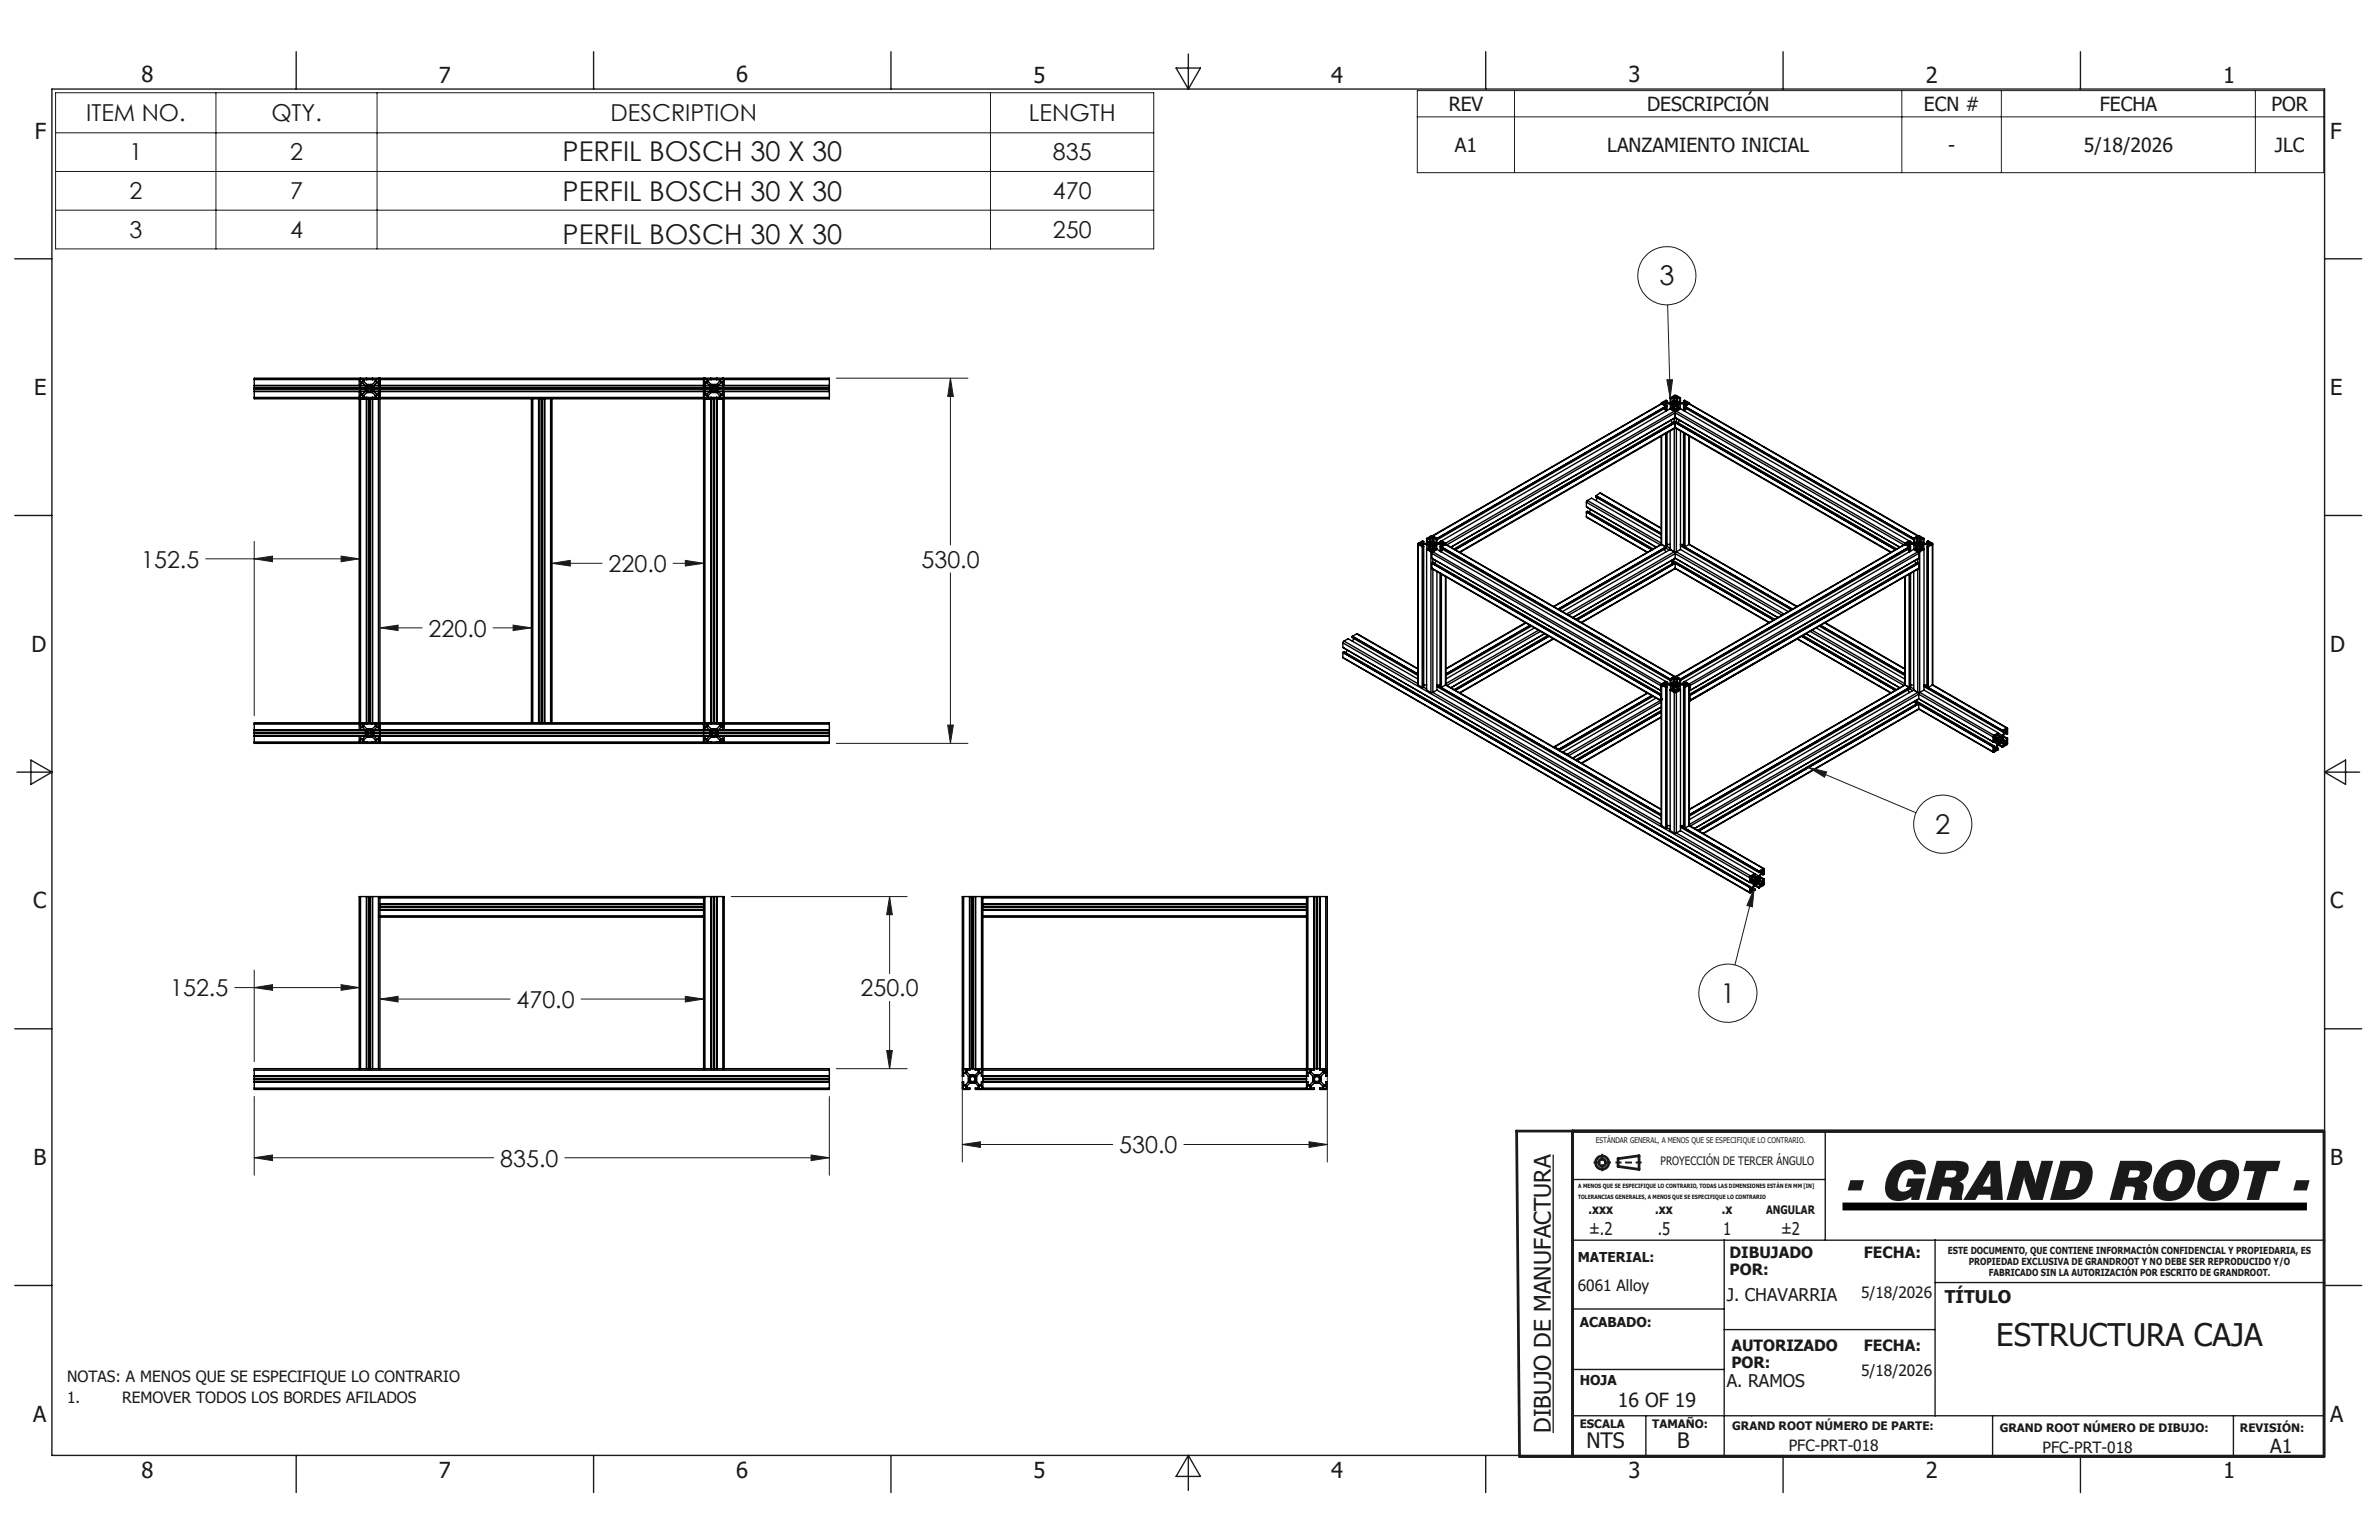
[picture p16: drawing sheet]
<svg xmlns="http://www.w3.org/2000/svg" width="432mm" height="279mm" viewBox="0 0 432 279" stroke-linecap="round" stroke-linejoin="round" font-family="sans-serif">
<defs><g id="words">
<text font-size="10.2" fill="#191924" x="334.4" y="217.7">- GRAND ROOT -</text>
<text font-size="5.6" fill="#191924" x="362.3" y="244.3">ESTRUCTURA CAJA</text>
<g font-size="4.9" fill="#191924">
<text x="102.1" y="29.2">PERFIL BOSCH 30 X 30</text>
<text x="102.1" y="36.5">PERFIL BOSCH 30 X 30</text>
<text x="102.1" y="44.3">PERFIL BOSCH 30 X 30</text>
<text x="301.2" y="51.8">3</text>
<text x="351.3" y="151.3">2</text>
<text x="312.3" y="181.9">1</text>
</g>
<g font-size="4.2" fill="#191924">
<text x="15.6" y="22">ITEM NO.</text>
<text x="49.3" y="22">QTY.</text>
<text x="110.8" y="22">DESCRIPTION</text>
<text x="186.7" y="22">LENGTH</text>
<text x="23.5" y="29.1">1</text>
<text x="52.7" y="29.1">2</text>
<text x="191.1" y="29.1">835</text>
<text x="23.5" y="36.1">2</text>
<text x="52.7" y="36.1">7</text>
<text x="191.1" y="36.1">470</text>
<text x="23.5" y="43.2">3</text>
<text x="52.7" y="43.2">4</text>
<text x="191.1" y="43.2">250</text>
<text x="25.6" y="103">152.5</text>
<text x="110.5" y="103.8">220.0</text>
<text x="167.3" y="103">530.0</text>
<text x="77.8" y="115.5">220.0</text>
<text x="30.9" y="180.8">152.5</text>
<text x="93.8" y="182.8">470.0</text>
<text x="156.2" y="180.8">250.0</text>
<text x="203.2" y="209.2">530.0</text>
<text x="90.8" y="211.6">835.0</text>
<text x="281.5" y="260" transform="rotate(-90 281.5 260)">DIBUJO DE MANUFACTURA</text>
</g>
<g font-size="4" fill="#191924">
<text x="25.7" y="14.9">8</text>
<text x="79.7" y="15.1">7</text>
<text x="133.6" y="15">6</text>
<text x="187.6" y="15">5</text>
<text x="241.6" y="15.1">4</text>
<text x="295.6" y="15">3</text>
<text x="349.5" y="15">2</text>
<text x="403.5" y="15.1">1</text>
<text x="6.3" y="25.2">F</text>
<text x="423" y="25.2">F</text>
<text x="6.2" y="71.7">E</text>
<text x="423" y="71.7">E</text>
<text x="5.7" y="118.3">D</text>
<text x="423" y="118.3">D</text>
<text x="6" y="164.8">C</text>
<text x="423" y="164.8">C</text>
<text x="6.1" y="211.4">B</text>
<text x="423" y="211.4">B</text>
<text x="6" y="258">A</text>
<text x="423" y="258">A</text>
<text x="25.7" y="268.1">8</text>
<text x="79.7" y="268.1">7</text>
<text x="133.6" y="268.1">6</text>
<text x="187.6" y="268.1">5</text>
<text x="241.6" y="268.1">4</text>
<text x="295.6" y="268.1">3</text>
<text x="349.5" y="268.1">2</text>
<text x="403.5" y="268.1">1</text>
</g>
<g font-size="3.9" fill="#191924">
<text x="287.9" y="262.8">NTS</text>
<text x="304.4" y="262.8">B</text>
</g>
<g font-size="3.5" fill="#191924">
<text x="262.9" y="20.1">REV</text>
<text x="299" y="20.1">DESCRIPCIÓN</text>
<text x="349.2" y="20.1">ECN #</text>
<text x="381.1" y="20.1">FECHA</text>
<text x="412.3" y="20.1">POR</text>
<text x="264.1" y="27.6">A1</text>
<text x="291.7" y="27.6">LANZAMIENTO INICIAL</text>
<text x="353.6" y="27.6">-</text>
<text x="378.2" y="27.6">5/18/2026</text>
<text x="412.9" y="27.6">JLC</text>
<text x="293.6" y="255.2">16 OF 19</text>
<text x="412.1" y="263.6">A1</text>
</g>
<g font-size="3.2" fill="#191924">
<text x="288.4" y="224">±.2</text>
<text x="300.9" y="224">.5</text>
<text x="312.8" y="224">1</text>
<text x="323.3" y="224">±2</text>
<text x="313.4" y="236.1">J. CHAVARRIA</text>
<text x="353" y="236.4">TÍTULO</text>
<text x="313.4" y="251.6">A. RAMOS</text>
</g>
<g font-size="2.8" fill="#191924">
<text x="313.9" y="228.2">DIBUJADO</text>
<text x="313.9" y="231.3">POR:</text>
<text x="338.3" y="228.2">FECHA:</text>
<text x="286.4" y="234.3">6061 Alloy</text>
<text x="337.8" y="235.6">5/18/2026</text>
<text x="314.3" y="245.1">AUTORIZADO</text>
<text x="338.3" y="245.1">FECHA:</text>
<text x="12.2" y="250.6">NOTAS: A MENOS QUE SE ESPECIFIQUE LO CONTRARIO</text>
<text x="314.3" y="248.2">POR:</text>
<text x="337.8" y="249.7">5/18/2026</text>
<text x="12.2" y="254.5">1.</text>
<text x="22.2" y="254.5">REMOVER TODOS LOS BORDES AFILADOS</text>
<text x="324.7" y="263.3">PFC-PRT-018</text>
<text x="370.7" y="263.6">PFC-PRT-018</text>
</g>
<g font-size="2.5" fill="#191924">
<text x="288.3" y="220.3">.xxx</text>
<text x="300.4" y="220.3">.xx</text>
<text x="312.5" y="220.3">.x</text>
<text x="286.4" y="229">MATERIAL:</text>
<text x="286.7" y="240.8">ACABADO:</text>
<text x="286.7" y="251.2">HOJA</text>
</g>
<g font-size="2.1" fill="#191924">
<text x="301.4" y="211.4">PROYECCIÓN DE TERCER ÁNGULO</text>
<text x="320.6" y="220.3">ANGULAR</text>
<text x="286.7" y="259">ESCALA</text>
<text x="299.9" y="259">TAMAÑO:</text>
<text x="314.4" y="259.5">GRAND ROOT NÚMERO DE PARTE:</text>
<text x="363" y="259.8">GRAND ROOT NÚMERO DE DIBUJO:</text>
<text x="406.6" y="259.7">REVISIÓN:</text>
</g>
<g font-size="1.8" fill="#191924">
<text x="353.5" y="227.5">ESTE DOCUMENTO, QUE CONTIENE INFORMACIÓN CONFIDENCIAL Y PROPIEDARIA, ES</text>
<text x="357.3" y="229.5">PROPIEDAD EXCLUSIVA DE GRANDROOT Y NO DEBE SER REPRODUCIDO Y/O</text>
<text x="361" y="231.5">FABRICADO SIN LA AUTORIZACIÓN POR ESCRITO DE GRANDROOT.</text>
</g>
<text font-size="1.4" fill="#191924" x="289.7" y="207.3">ESTÁNDAR GENERAL, A MENOS QUE SE ESPECIFIQUE LO CONTRARIO.</text>
<g font-size="1.1" fill="#191924">
<text x="286.5" y="215.6">A MENOS QUE SE ESPECIFIQUE LO CONTRARIO, TODAS LAS DIMENSIONES ESTÁN EN MM [IN]</text>
<text x="286.4" y="217.5">TOLERANCIAS GENERALES, A MENOS QUE SE ESPECIFIQUE LO CONTRARIO</text>
</g>
</g></defs>
<g fill="none" stroke="#000" stroke-width=".25">
<path d="M46.1 68.9v-.3h104.4v.3M46.1 72.1v.3h19.1M46.1 68.9v3.2M46.1 69.9l19.2 .1M46.1 70h20.2M46.1 71h20.2M46.1 70.4h20.2M46.1 70.5h20.3M46.1 70.6h20.2M46.1 68.9h19.1M46.1 72.1h19.1M65.2 72.4h.2"/>
<path d="M65.2 72.1l.2 .3M65.2 68.9v1M65.2 71v1.1M65.2 72.4v58.7M65.3 71h-19.2M65.3 72.1l.1 .1 .5-.1M65.3 72.1v-.3l.2-.1 .4 .1v.3M65.3 68.9l.1 .4h.4l.1-.4M65.3 68.9l.1-.1h.4l.1 .1M65.3 68.9h.6M65.3 72.1h.6M65.4 68.6l-.2 .3"/>
<path d="M65.4 72.4v58.7M65.4 72.4h3.3M65.5 69.9h.8M65.5 71h.8M66 68.9h2.1v.3l-.5 .5h-1l-.6-.5zM66.3 70l-.5-.5h-.3v.5M66.3 70.6v.4l-.5 .5h-.3v-.5M66.3 70v.4M66.3 70.4l.1 .1M66.4 70.5l-.1 .1M66.5 68.6l.1 .3M66.6 72.4v59"/>
<path d="M66.6 72.1h1M66.6 70h.2M66.6 71h.2M66.6 70.5h.9M66.6 70.4h.9M66.6 70.6h.9M66.7 69.9l-.2 .2 .2 .2v.4l-.2 .2 .2 .1M66.7 71l.2-.1h.4l.2 .1M66.7 69.9l.2 .2h.4l.2-.2M66.7 69.9h.1M66.7 71h.1M67 72.4v58.7"/>
<path d="M67.1 72.4v58.7M67.2 72.4v58.7M67.4 70h.2M67.4 71h.2M67.5 69.9l.1 .2-.1 .2v.4l.1 .2-.1 .1M67.5 69.9h.1M67.5 71h.1M67.6 68.7h.1M67.6 72.3h.1M67.6 68.6v.3M67.8 70.5h61.1M67.8 70.5v.1"/>
<path d="M67.8 70l.5-.5h.4v.5M67.8 70.6v.4l.5 .5h.4v-.5M67.8 70h61M67.8 71h61M67.8 70.4h61M67.8 70.6h61M67.8 70v.4M67.8 70.4v.1M67.9 69.9h.8M67.9 71h.8M68.3 68.9l.1-.1h.3l.1 .1M68.3 68.9l.1 .4h.3l.1-.4"/>
<path d="M68.3 72.1l.1-.4 .4 .1v.3M68.3 72.1v.1h.5v-.1M68.3 68.9h.5M68.3 72.1h.5M68.7 72.4h.3M68.7 68.6l.3 .3M68.7 72.4v58.7M68.9 70h58.9M68.9 71h58.9M69 68.6v.3M69 72.1v.3M69 72.1l-.3 .3"/>
<path d="M69 68.9v3.2M69 72.4v58.7M69 72.4h58.7M69 68.9h58.7M69 72.1h58.7M96.4 72.4v58.7M96.7 72.4v58.7M97.8 72.4v58.7M98.2 72.4v58.7M98.3 72.4v58.7M98.5 72.4v58.7M98.8 72.4v58.7"/>
<path d="M98.9 72.4v58.7M99.9 72.4v58.7M100.2 72.4v58.7M127.7 72.4h.3M127.7 68.6v.3M127.7 72.1v.3M127.7 72.1l.3 .3M127.7 68.9v3.2M127.7 72.4v58.7M127.8 72.1l.1 .1 .5-.1M127.8 72.1v-.3l.2-.1 .4 .1v.3M127.8 68.9l.2 .4h.3l.1-.4"/>
<path d="M127.8 68.9l.1-.1h.4l.1 .1M127.8 68.9h.6M127.8 72.1h.6M128 68.6l-.3 .3M128 72.4v58.7M128 72.4h3.2M128 69.9h.8M128 71h.8M128.6 68.9h2v.3l-.5 .5h-1.1l-.4-.5zM128.8 70l-.5-.5h-.3v.5M128.8 70.6v.4l-.5 .5h-.3v-.5M128.8 70v.4"/>
<path d="M128.8 70.4l.1 .1M128.9 70.5l-.1 .1M129 68.6l.1 .3M129.1 72.4v59M129.1 72.1h1M129.1 70h.2M129.1 71h.2M129.1 70.5h.9M129.2 70.4h.8M129.2 70.6h.8M129.2 69.9h.1M129.2 71h.1"/>
<path d="M129.2 69.9l-.2 .2 .2 .2v.4l-.2 .2 .2 .1M129.2 71l.2-.1h.4l.2 .1M129.2 69.9l.2 .2h.4l.2-.2M129.5 72.4v58.7M129.6 72.4v58.7M129.7 72.4v58.7M129.9 70h.1M129.9 71h.1M130 69.9h.1M130 71h.1M130 69.9l.1 .2-.1 .2v.4l.1 .2-.1 .1M130.1 72.4v59"/>
<path d="M130.1 68.6v.3M130.2 70.5h20.3M130.2 70.5l.1 .1M130.3 70l.5-.5h.4v.5M130.3 70.6v.4l.5 .5h.4v-.5M130.3 70h20.2M130.3 71h20.2M130.3 70.4h20.2M130.3 70.6h20.2M130.3 70v.4M130.3 70.4l-.1 .1M130.4 69.9h.8"/>
<path d="M130.4 71h.8M130.8 68.9l.1-.1h.3l.1 .1M130.8 68.9l.1 .4h.4v-.4M130.8 72.1l.1-.4 .4 .1v.3M130.8 72.1v.1h.5v-.1M130.8 68.9h.5M130.8 72.1h.5M131.2 72.4h.2M131.2 68.6l.2 .3M131.2 72.4v58.7M131.4 71h19.1M131.4 72.1l-.2 .3"/>
<path d="M131.4 68.9v1M131.4 71v1.1M131.4 72.4v58.7M131.4 68.9h19.1M131.4 72.1h19.1M150.5 72.1v.3h-19.1M150.5 68.9v3.2M150.5 69.9l-19.1 .1M301.5 79.1l.1 19.7M301.5 73.2h.1M301.6 73.3l-41.6 23.9M301.6 73.3l-41.5 24"/>
<path d="M301.6 73.3l.8 .4M301.6 79.1v19.7M301.7 73.1v.1M301.7 73.2l.2 .1M301.9 73.3h.2M301.9 73h.2M301.9 73l-.2 .1M301.9 73v.3M302.1 73l.2 .1M302.1 73v.3M302.3 73.1v.1M302.3 73.2l-.2 .1"/>
<path d="M302.4 73.8h.1M302.4 73.7v.9l-.3-.5M302.4 73.7l-41.6 24M302.4 73.7h.1M302.4 73.9l-41.6 24M302.4 73.8l-41.6 24M302.4 78.6v20.9M302.4 73.7v.9M302.4 78.6v20.6M302.5 73.3h.7M302.5 73.3l-.3 .1 .4 .2M302.5 73.3v.3"/>
<path d="M302.6 72.7l-.2-.1-.8 .5v.2M302.6 73.6l-.2 .1M302.6 72.7l-.4 .2 .3 .2h.7M302.6 72.7v.4M302.6 73.6v.9M302.6 78.5v20.6M303.1 72.2l.9-.5 1 .5M303.1 74.2l-41.5 23.9M303.1 74.2l.8 .4M303.1 72.2v.9M303.1 78.2v21.5M303.1 74.2h.1"/>
<path d="M303.1 72.2l.2 .1M303.1 72.2h.1M303.2 73.3l-.1 .9M303.2 73.3l.3 .1M303.3 76.2l.3 .5M303.3 72.3v.7M303.4 73.1v.1M303.4 73.1h.2M303.4 73.2h.2M303.5 73.4h.1M303.5 73.4v.7M303.6 73.4v.1"/>
<path d="M303.6 73.4v.8M303.6 73.2l.3 .2M303.6 73.5l.3 .2v.4l-.2 .2-.4-.3-.1 .2M303.6 73.1v.1M303.6 73.5v.7M303.7 72.1l.2 .1v.4l-.7 .5M303.7 72.1l-.4 .2M303.7 72.1v.7M303.8 71.9v.1M303.8 74.3v.1M303.8 72l.2 .1M303.8 74.4l.2 .1"/>
<path d="M303.9 74.6l.2 .3M303.9 74.6h.4M303.9 74.6l-41.5 24M303.9 75.9v.7M303.9 77.8v22.3M303.9 72.9l-.3 .2M303.9 72.9v.5M303.9 73.4l.1 .2M304 73.6h.2M304 72.8h.2M304 72.8l-.1 .1M304 72.8v.8"/>
<path d="M304 72.1h.2M304 71.8h.2M304 74.2h.2M304 74.5h.2M304 71.8l-.2 .1M304 74.2l-.2 .1M304 71.8v.3M304 74.2v.3M304 75.8h.1M304 76.7l-39.9 23M304 76.7h.1M304 76.6l-39.9 23.1"/>
<path d="M304 76.6v.1M304 76.6l-.1-.1-40 23.1M304.1 77.5l39.1 22.7M304.1 77.5l-.1 .2-39 22.5M304.1 75.8l40.7 23.5M304.1 74.9v.9M304.1 76.7v.8M304.1 76.7l39.9 23M304.1 75.8l-40.8 23.5M304.1 76.7l-39.9 23M304.1 74.9l41.4 23.9M304.1 77.5l39.2 22.7"/>
<path d="M304.1 74.9l-41.5 23.9M304.1 77.5l-39.2 22.7M304.1 75.8h.1M304.1 76.7h.1M304.1 76.6l.2-.1 39.9 23.1M304.1 76.6l40 23.1M304.1 76.6v.1M304.2 71.8l.1 .1M304.2 74.2l.1 .1M304.2 71.8v.3M304.2 74.2v.3M304.2 72.8v.1"/>
<path d="M304.2 72.8v.8M304.2 72.9l.3 .2M304.2 72.9v.5M304.2 73.4v.2M304.3 74.6l-.2 .3M304.3 74.6l41.5 24M304.3 75.9v.7M304.3 77.8v22.3M304.3 71.9v.1M304.3 74.3v.1M304.3 72l-.1 .1M304.3 74.4l-.1 .1"/>
<path d="M304.5 72.1l-.3 .1v.4l.4 .3a1.33 1.33 0 0 0 1.3 0l-.3-.2M304.5 72.1l.4 .2M304.5 72.1v.7M304.5 73.2l-.3 .2M304.5 73.5l-.3 .2v.4l.3 .2 .4-.3 .1 .1M304.5 73.1h.3M304.5 73.2h.3M304.5 73.1v.1M304.5 73.5v.7M304.6 73.4l-.1 .1M304.6 73.4v.8M304.7 73.4h-.1"/>
<path d="M304.7 73.4v.7M304.8 73.1v.1M304.9 76.2l-.3 .5M304.9 72.3v.7M305 73.3h.7M305 73.3l-.3 .1M305 72.2h.1M305 73.3v.8M305 72.2v.9M305 74.1v.1M305 78.2v21.5M305 74.2l41.5 23.9"/>
<path d="M305 74.2l-.7 .4M305 72.2l-.1 .1M305.6 72.7l.2-.1 .8 .5v.2M305.6 73.6l.1 .1M305.6 78.5v20.6l.1 .1M305.6 72.7v.4M305.6 73.6v.9M305.7 73.3l.2 .1-.3 .2M305.7 73.3v.3M305.7 73.7h.1M305.7 73.7v.9M305.7 78.6v20.6"/>
<path d="M305.8 73.9l41.5 24M305.8 73.7v.9M305.8 78.6v20.6M305.8 73.8l41.5 24M305.8 73.7l41.5 24M305.8 73.7v.1M305.8 74v.6l.3-.5M305.9 73.1v.1M305.9 73.2l.2 .1M306.1 73h.1M306.1 73.3h.1M306.1 73l-.2 .1"/>
<path d="M306.1 73v.3M306.2 73l.2 .1M306.2 73v.3M306.4 73.1v.1M306.4 73.2l-.2 .1M306.6 73.3l41.6 23.9M306.6 73.3l41.5 24M306.6 73.3l-.8 .4M306.6 79.1v19.7M306.6 73.2h.1M257.4 98.7v25.6M257.4 98.8l.8 .4"/>
<path d="M257.4 98.8v25.5M257.5 98.6v.1M257.5 98.7l.2 .1M257.7 98.8h.2M257.7 98.5h.2M257.7 98.5l-.2 .1M257.7 98.5v.3M257.9 98.5l.2 .1M257.9 98.5v.3M258.1 98.6v.1M258.1 98.7l-.2 .1M258.2 99.2h.1"/>
<path d="M258.2 99.2v25.5M258.3 98.8h.7M258.3 98.8l-.3 .1 .4 .2M258.3 98.8v.3M258.4 98.2l-.2-.1-.8 .5v.2M258.4 99.1l-.2 .1M258.4 98.2v.4M258.4 99.1v25.5l-.2 .1M258.9 99.7h.1M258.9 99.7l.8 .4M258.9 97.7l.2 .1M258.9 99.6v25.6l.8 .4"/>
<path d="M258.9 97.7v.9M259 98.8l.3 .2M259 98.8v.8M259.1 97.8v.7M259.2 98.6v.1M259.2 98.6h.2M259.2 98.7l.2 .1M259.3 99h.1M259.3 99v.6M259.4 99l.3 .2v.4l-.2 .2-.4-.2h-.2M259.4 99v.7M259.4 98.8l.4 .1"/>
<path d="M259.4 98.6v.2M259.5 97.6l.2 .2v.4l-.3 .2a1.2 1.2 0 0 1-1.4 .1l.4-.3M259.5 97.6l-.4 .2M259.5 97.6v.7M259.6 97.4v.1M259.6 99.8v.1M259.6 97.5l.2 .1M259.6 99.9l.2 .1M259.8 98.4l-.4 .2M259.8 97.6h.2M259.8 97.3h.2M259.8 99.7h.2"/>
<path d="M259.8 97.3l-.2 .1M259.8 99.7l-.2 .1M259.8 97.3v.3M259.8 99.7v.3M260 97.3l.2 .1M260 99.7l.2 .1M260 97.3v.3M260 99.7v.3M260 98.3h-.2v.8h.2M260 98.3v.1M260 98.3v.8M260 98.4l.3 .2"/>
<path d="M260 98.4v.5M260 98.9v.2M260.1 97.3l-.3-.1-.9 .5M260.1 97.3l.7 .4M260.2 97.4v.1M260.2 99.8v.1M260.2 97.5l-.2 .1M260.2 99.9l-.2 .1M260.3 97.6l-.3 .2v.4l.3 .2 .5 .2h.7l.2-.1-.3-.3M260.3 97.6l.4 .2M260.3 97.6v.7M260.3 98.8l-.3 .1"/>
<path d="M260.3 99l-.3 .2v.4l.3 .2 .4-.2h.1M260.3 98.6h.3M260.3 98.6v.2M260.3 99v.7M260.3 99h.2M260.3 99h.1M260.5 99v.6M260.6 98.6v.1M260.6 98.7l-.3 .1M260.7 97.8v.7M260.8 98.8h.7M260.8 98.8l-.3 .2"/>
<path d="M260.8 98.8v.8M260.8 97.8h.1M260.8 97.7v.9M260.8 99.6v.1M260.8 99.7l41.6 23.9M260.8 99.7l-.7 .4M260.8 97.7v.1M260.8 97.8h-.1M261.4 98.3l-.5 .3M261.4 99.1l.1 .1M261.4 98.2v.4M261.4 99.1v.9"/>
<path d="M261.5 99.2h.1M261.5 98.8l.2 .1-.3 .2M261.5 98.8v.3M261.5 99.2v.9M261.5 99.5l41.6 23.9M261.6 98.1l.8 .5M261.6 99.3l41.5 24M261.6 99.2l41.5 24M261.6 99.2v.1M261.6 99.5v.6M261.6 98.1l-.2 .1M261.7 98.6v.1"/>
<path d="M261.7 98.7l.2 .1M261.9 98.5h.1M261.9 98.8h.1M261.9 99.7l-.3 .4M261.9 98.5l-.2 .1M261.9 98.5v.3M262 98.5l.3 .1M262 98.5v.3M262.3 98.6v.1M262.3 98.7l-.3 .1M262.4 98.6l.1 .2M262.4 98.8l41.6 23.9"/>
<path d="M262.4 98.6v.2M262.4 98.8l41.5 24M262.4 98.8l-.8 .4M262.4 98.7h.1M287.9 93.8l11.1 6.4M287.9 91.1v.9l12.7 7.3M287.9 92.9l12 6.8M287.9 92.9h.1M287.9 91.1l13.4 7.7M288 92h.1M288 92.8l-.1 1M288 92.8l11.9 6.9"/>
<path d="M288 92.8l.1-.1 11.9 6.9M288.1 90.8l-.2 .3M288.1 90.8l.8-.4 12.6 7.3M288.1 90.8l13.4 7.7M288.7 92.4l-.2 .5M289.6 90l11.9 6.9M289.6 90v.2l11.9 6.8M289.7 89.9l11.8 6.9M289.7 90h-.1M289.7 89.9v.1M289.9 90.3l-.2 .5M290.4 89.5l11.1 6.3"/>
<path d="M290.4 89.5l-.7 .4M290.4 89.5l11.1 6.4M301.6 98.8l-19.6 11.2M301.6 98.8l.8 .4M301.6 98.8l-19.6 11.3M302.1 99.7l.3 .4M302.4 99.3l-19.5 11.3M302.4 99.2l-19.6 11.3M302.4 99.2h.1M302.4 99.5l-19.4 11.1M302.4 99.4l.6 .4M302.6 98.8h.5"/>
<path d="M302.6 99.1l-.2 .1M302.6 99.1l.5 .4M303.1 99.7l-19.5 11.2M303.1 99.7l.8 .4M305 99.7l19.6 11.2M305 99l20.1 11.6M305 98.8h.6M305 99.7l-.7 .4M305 98.8l.6 .3M305.8 99.2l19.5 11.3M305.8 99.2h.1M305.8 99.2h-.1"/>
<path d="M306.6 98.8l-.8 .4M306.6 98.8l19.5 11.3M306.6 98.7l19.6 11.3M345.7 98.7h.1M345.8 98.8l-41.6 23.9M345.8 98.6l-.1 .2M345.8 98.6v.2M345.8 98.8l-41.5 24M345.8 98.8l.7 .4M345.9 98.6v.1M345.9 98.7l.2 .1M346.1 98.8h.2"/>
<path d="M346.1 98.5h.2M346.1 98.5l-.2 .1M346.1 98.5v.3M346.3 98.5l.2 .1M346.3 98.5v.3M346.5 98.6v.1M346.5 98.7l-.2 .1M346.5 99.3l-41.5 24M346.5 99.2l-41.5 24M346.5 99.2v.1M346.5 99.5v.6M346.5 98.1l-.7 .5"/>
<path d="M346.5 99.2h.1M346.5 98.1l.3 .1M346.6 99.5l-41.6 23.9M346.6 99.2v.9l-.3-.4M346.6 98.8h.8M346.6 98.8l-.2 .1 .4 .2M346.6 98.8v.3M346.6 99.2v.9M346.8 98.3l.5 .3M346.8 98.2l-.4 .3 .2 .1h.8l.4-.3M346.8 99.1l-.2 .1M346.8 98.2v.4"/>
<path d="M346.8 99.1v.9M347.3 97.8v.1M347.3 97.8h.1M347.3 99.7l-41.5 23.9M347.3 99.7l.8 .4M347.3 97.7v.9M347.3 99.6v.1M347.3 97.9h.1M347.3 97.8h.2M347.3 97.7v.1M347.4 98.8l-.1 .9M347.4 98.8l.3 .2"/>
<path d="M347.5 97.8v.7M347.6 98.6v.1M347.6 98.6h.2M347.6 98.7l.2 .1M347.7 99h.1M347.7 99v.6M347.8 99h.1M347.8 99v.7M347.8 98.8l.3 .1M347.8 99l.3 .2v.4l-.2 .2-.4-.2h-.2M347.8 98.6v.2M347.9 97.6l.2 .2v.4l-.3 .1"/>
<path d="M347.9 97.6l-.4 .2M347.9 97.6v.7M348 97.4v.1M348 99.8v.1M348 97.5l.2 .1M348 99.9l.2 .1M348.1 97.3l.3-.1 .8 .5M348.1 97.3l-.8 .4M348.1 98.4l-.3 .2M348.1 98.4v.5M348.1 98.9l.1 .2M348.2 98.3h.2v.8h-.2"/>
<path d="M348.2 98.3l-.1 .1M348.2 98.3v.8M348.2 97.6h.2M348.2 97.3h.2M348.2 99.7h.2M348.2 97.3l-.2 .1M348.2 99.7l-.2 .1M348.2 97.3v.3M348.2 99.7v.3M348.4 97.3l.1 .1M348.4 99.7l.1 .1M348.4 97.3v.3"/>
<path d="M348.4 99.7v.3M348.4 98.4l.3 .2M348.5 97.4v.1M348.5 99.8v.1M348.5 97.5l-.1 .1M348.5 99.9l-.1 .1M348.7 98.8l-.3 .1M348.7 98.6h.2M348.7 97.6l-.3 .2v.4l.4 .2a1.2 1.2 0 0 0 1.3 .1l-.4-.3M348.7 97.6l.3 .2M348.7 97.6v.7M348.7 98.6v.2"/>
<path d="M348.7 99l-.3 .2v.4l.3 .2 .3-.2h.2M348.7 99v.7M348.8 99h.1M348.8 99h-.1M348.8 99v.7M348.9 99v.6M348.9 98.6v.1M348.9 98.7l-.2 .1M349 97.8v.7M349.1 99.7h.1M349.2 98.8h.7M349.2 98.8l-.3 .2"/>
<path d="M349.2 98.8v.8M349.2 99.7l-.8 .4M349.2 97.7l-.2 .1M349.2 97.7v.9M349.2 99.6v25.6M349.7 98.2l.3-.1 .7 .5v.2M349.7 99.1l.2 .1M349.7 99.1v25.5l.2 .1M349.7 98.2v.4M349.9 98.8l.2 .1-.4 .2M349.9 98.8v.3M349.9 99.2h.1"/>
<path d="M350 99.2l-.1 25.5M350 99.2v25.5M350.1 98.6v.1M350.1 98.7l.2 .1M350.3 98.5h.1M350.3 98.8h.1M350.3 98.5l-.2 .1M350.3 98.5v.3M350.4 98.5l.2 .1M350.4 98.5v.3M350.6 98.6v.1M350.6 98.7l-.2 .1"/>
<path d="M350.7 98.8l-.7 .4M350.7 98.8v25.5M350.8 98.7l-.1 25.6M243.7 119.3l73.9 42.7M243.7 116.6v.9l73.9 42.6M243.7 116.6l73.9 42.6M243.7 118.4v.9M243.7 118.4l73.9 42.6M243.7 119.3l73.9 42.6M243.7 118.4h.1M243.8 117.5h.1M243.8 117.5l73.8 42.6"/>
<path d="M243.8 118.4l73.8 42.6M243.8 118.3l73.8 42.6M243.8 118.3v.1M243.8 118.3h.1l73.8 42.6M243.9 116.3l-.2 .3M243.9 116.3l.8-.4 12.7 7.3M243.9 116.3l13.5 7.7M244.5 117.9l-.2 .5M245.4 115.5l12 6.9M245.4 115.5v.2l12 6.9M245.5 115.4l11.9 6.9M245.5 115.4l-.1 .1"/>
<path d="M245.7 115.9l-.2 .4M246.2 115l11.2 6.3M246.2 115l-.7 .4M246.2 115l11.2 6.4M259.7 100.1h.4M259.7 100.1v25.5M259.8 100h.2M259.9 103.1l41.6 24.1M259.9 100.4l41.5 24M259.9 100.4v.9l41.6 24M259.9 102.2v.9M259.9 102.2l41.5 24"/>
<path d="M259.9 103.1l41.5 23.9M259.9 101.3h.1M259.9 102.2l41.6 24M259.9 102.2h.1M259.9 102.1l41.6 24M259.9 102.1v.1M259.9 102.1l.2-.1 41.4 24M260.1 100.1l-.2 .3M260.1 100.1l41.5 24M260.1 101.4v.7M260.1 103.3v22.3M260.7 101.7l-.3 .5"/>
<path d="M260.8 103.7v21.5M261.4 104v20.6l.1 .1M261.5 104.1v20.6M261.6 104.1v20.6M262.4 104.6v19.7M276.9 113l-14.5 8.3M277 113l-14.6 8.4M277.7 113.5l-15.3 8.8 15.3-8.8M277.8 113.5l-15.4 8.9M278 113.6l-15.6 9M278.5 113.9l-16.1 9.3M279.3 114.3l-16.9 9.7"/>
<path d="M279.6 114.5l-17 9.9M280.4 115l-17.1 9.8M280.9 115.3l-17 9.8M281.1 115.4l-17 9.8M281.2 115.4l-17.1 9.8M281.9 115.9l-17 9.8M282 115.9l-17 9.8M303.3 101.7l.3 .5M303.3 101.8l.5 .3M303.5 101.6l18.6 10.8M303.9 100.1l.2 .3M303.9 100.1h.4"/>
<path d="M303.9 102.1l-.5-.4 18.6 10.7M303.9 102.1l-17.9 10.3M303.9 102.1h.1M303.9 100.1l-19.6 11.3M304 101.3h.1M304 102.1l17.9 10.4M304 102.2l17.9 10.3M304 102.1v.1M304 102.2l-17.8 10.3M304 102.2h.1M304 102.1l-17.8 10.3M304.1 103.1v.1l-17 9.8"/>
<path d="M304.1 103.2l17 9.8M304.1 101.3l18.6 10.7M304.1 100.4v.9M304.1 102.2v.9M304.1 101.3l-18.6 10.7M304.1 102.2l-17.9 10.3M304.1 100.4l19.4 11.2M304.1 103.1l17 9.8M304.1 100.4l-19.4 11.2M304.1 103.1l-17.1 9.8M304.3 100.1l19.5 11.3M325.3 110.5l-20.3-11.7 20.3 11.8"/>
<path d="M326.2 115.9l17.1 9.8M327 115.4l17 9.8M327.1 115.4l17 9.8M327.2 115.3l17 9.8M327.8 115l17 9.8M328.5 114.5l17 9.9M328.9 114.3l16.8 9.7M329.6 113.9l16.1 9.3M330.2 113.6l15.5 9M330.3 113.5l15.4 8.9M330.4 113.5l15.3 8.8-15.3-8.8M331.2 113l14.5 8.4"/>
<path d="M331.3 113l14.4 8.3M345.7 104.6l.1 19.7M345.8 104.6v19.7M346.5 104.1v20.7M346.6 104.1v20.6M346.8 104v20.6l-.2 .1M347.3 103.7v21.5M347.5 101.7l.3 .5M348.1 100.1l.2 .3M348.1 100.1h.3M348.1 100.1l-41.5 24M348.1 101.4v.7"/>
<path d="M348.1 103.3v22.3M348.2 100h.2M348.2 101.3h.1M348.2 101.3l-41.6 24M348.2 102.2l-41.5 24M348.2 102.2h.1M348.2 102.1l-41.5 24M348.2 102.1v.1M348.2 102.1l-.1-.1-41.5 24M348.3 103.1l-41.6 24.1M348.3 100.4l-41.6 24M348.3 100.4v.9l-41.6 24"/>
<path d="M348.3 102.2v.9M348.3 102.2l-41.6 24M348.3 103.1l-41.6 23.9M348.4 100.1v25.5M46.1 134.6v.3h104.4v-.3M46.1 133.1h20.2M46.1 131.4v3.2M46.1 132.4l19.2 .1M46.1 132.5h20.2M46.1 133.5h20.2M46.1 132.9h20.2M46.1 133h20.3"/>
<path d="M46.1 131.4h19.1M46.1 134.6h19.1M65.2 131.1h-19.1v.3M65.2 131.1h.2M65.2 134.6l.2 .3M65.2 131.4v1M65.2 133.6v1M65.3 133.5l-19.2 .1M65.3 131.4l.1 .4h.4l.1-.4M65.3 131.4l.1-.1 .5 .1M65.3 131.4h.6M65.3 134.6h.6"/>
<path d="M65.4 134.2h.4l.1 .5h-.5zM65.4 131.1l-.2 .3M65.4 131.1h3.3M65.5 132.4h.8M65.5 133.6h.8M65.5 132.5v-.5h.3l.5 .5v.4M66 131.4h2.1v.3a1.24 1.24 0 0 1-2.1 0zM66.3 133.1v.4l-.5 .5h-.3v-.5M66.3 132.9l.1 .1M66.4 133l-.1 .1M66.5 134.9l.1-.3h-.6v-.4a1.24 1.24 0 0 1 2.1 0v.4h-.5v.3M66.6 131.2v-59.1h-.6v-.3l.6-.6h.5h.5l.5 .6v.3h-.5v59.3"/>
<path d="M66.6 134.6h1M66.6 132.5h.2M66.6 133.5h.2M66.6 133h.9M66.6 133.1h.9M66.6 132.9h.9M66.7 132.4l-.2 .2 .2 .2v.4l-.2 .2 .2 .2M66.7 133.6l.2-.2h.4l.2 .2M66.7 132.4l.2 .2h.4l.2-.2M66.7 132.4h.1M66.7 133.6h.1M67.4 132.5h.2"/>
<path d="M67.4 133.5h.2M67.5 132.4l.1 .2-.1 .2 .1 .6-.1 .2M67.5 132.4h.1M67.5 133.6h.1M67.6 134.8h.1M67.6 131.2h.1M67.8 133h61.1M67.8 133v.1M67.8 133.1h61M67.8 133.1v.4l.5 .5h.4v-.5M67.8 132.5h61M67.8 133.5h61"/>
<path d="M67.8 132.9h61M67.8 132.9v.1M67.9 132.4h.8M67.9 133.6h.8M68.3 131.4v-.1h.5v.1M68.3 131.4v.4h.5v-.4M68.3 131.4h.5M68.3 134.6h.5M68.3 134.2l.5 .1-.1 .4h-.4zM68.7 131.1h.3M68.7 131.1l.3 .3M68.7 132.5v-.5h-.4l-.5 .5v.4"/>
<path d="M68.9 132.5h58.9M68.9 133.5h58.9M69 131.1v.3M69 134.6v.3M69 134.6l-.3 .3M69 131.4v3.2M69 131.1h58.7M69 131.4h58.7M69 134.6h58.7M127.7 131.1h.3M127.7 131.1v.3M127.7 134.6v.3"/>
<path d="M127.7 134.6l.3 .3M127.7 131.4v3.2M127.8 131.4l.1 .4h.4l.1-.4M127.8 131.4l.1-.1 .5 .1M127.8 131.4h.6M127.8 134.6h.6M128 131.1l-.3 .3M128 131.1h3.2M128 132.4h.8M128 133.6h.8M128 132.5v-.5h.3l.5 .5v.4M128.6 131.4h2v.3l-.5 .5h-1.1l-.4-.5z"/>
<path d="M128.8 133.1v.4l-.5 .5h-.3v-.5M128.8 132.9l.1 .1M128.9 133l-.1 .1M129 134.9l.1-.3h-.5v-.4l.4-.5h.6h.5l.5 .5v.4h-.5v.3M129.1 131.2v-59.1h-.5v-.3l.4-.6h.6h.5l.5 .6v.3h-.5v59.1M129.1 134.6h1M129.1 132.5h.2M129.1 133.5h.2M129.1 133h.9M129.2 133.1h.8M129.2 132.9h.8M129.2 132.4h.1"/>
<path d="M129.2 133.6h.1M129.2 132.4l-.2 .2 .2 .2-.2 .6 .2 .2M129.2 133.6l.2-.2h.4l.2 .2M129.2 132.4l.2 .2h.4l.2-.2M129.9 132.5h.1M129.9 133.5h.1M130 132.4h.1M130 133.6h.1M130 132.4l.1 .2-.1 .2 .1 .6-.1 .2M130.2 133h20.3M130.2 133l.1 .1M130.3 133.1h20.2"/>
<path d="M130.3 133.1v.4l.5 .5h.4v-.5M130.3 132.5h20.2M130.3 133.5h20.2M130.3 132.9h20.2M130.3 132.9l-.1 .1M130.4 132.4h.8M130.4 133.6h.8M130.8 131.4v.4h.5v-.4M130.8 131.4v-.1h.5v.1M130.8 131.4h.5M130.8 134.6h.5M130.8 134.2h.4l.1 .5h-.5z"/>
<path d="M131.2 132.5v-.5h-.4l-.5 .5v.4M131.2 131.1h.2M131.2 131.1l.2 .3M131.4 133.5l19.1 .1M131.4 131.1h19.1v.3M131.4 134.6l-.2 .3M131.4 131.4v1M131.4 133.6v1M131.4 131.4h19.1M131.4 134.6h19.1M150.5 131.4v3.2M150.5 132.4l-19.1 .1"/>
<path d="M257.4 124.3l.8 .4M258.2 124.7h.1M258.4 124.7l.5 .3M258.4 124.3h.5M259.7 125.6h.4M260.1 125.6l41.4 24M260.8 125.2l40.7 23.5M260.8 124.4l40.7 23.5M260.8 124.6l40.7 23.5M260.8 124.3l40.7 23.5M260.8 125.2l-.7 .4M261.4 124.3h-.6l.6 .3"/>
<path d="M261.5 124.7l40 23.1M261.5 124.7h.1M262.4 124.3l-.8 .4M262.4 124.3l39.1 22.6M262.4 124.1l.1 .2M262.4 124.2l39.1 22.6M282 135.5h.2M282.2 135.5l.7 .5M282.2 135.6l.2 .1M282.4 135.7v.1M282.4 135.7h.1M282.9 136h.1"/>
<path d="M283 136v.1M283.6 136.5h.1M283.7 136.5h.1M283.7 136.4v.1M283.7 136.4l.7 .4M284.2 136.8l.2 .1M284.4 136.8l.2 .3M284.4 136.9v.1M284.4 136.9h.1M299 125.7l-17 9.8M299 125.8l-16.8 9.7M299.8 126.2l-16.9 9.8"/>
<path d="M299.9 126.2l-17 9.8M299.9 126.3l-16.9 9.7M300 126.3l-17 9.9M300.6 126.6l-16.9 9.8M301.3 127.1l-16.9 9.7M301.4 127l.1 .2M301.4 124.4l.1 .9M301.4 126.2v.8M301.5 126.2h-.1M301.5 126.1v.1M301.5 125.3h.1M301.5 126.8h.1"/>
<path d="M301.5 124.3v.1M301.5 124.2l.1 25.6M301.5 124.6h.1M301.5 124.4h.1M301.5 127h.1M301.5 130.1l-14.5 8.3M301.5 130.1l-14.4 8.4M301.5 126.1h.1M301.5 128.3l-16 9.2M301.5 129.1l-15.3 8.9 15.3-8.8M301.5 129.2l-15.3 8.8M301.5 128.9l-15.5 9"/>
<path d="M301.5 127.4l-16.8 9.7M301.6 124.1l-.2 .3M301.6 124.1v.2M301.6 124.3l.8 .4M301.6 124.3v25.5M301.7 124.1v.1M301.7 124.2l.2 .2M301.9 124.4h.2M301.9 124h.2M301.9 124l-.2 .1M301.9 124v.4M302.1 124l.2 .1"/>
<path d="M302.1 124v.4M302.3 124.1v.1M302.3 124.2l-.2 .2M302.4 123.6l-.8 .5M302.4 123.6l.2 .2M302.4 124.7v25.5M302.4 124.7h.1M302.5 124.3h.7M302.5 124.3v.3M302.5 124.3l-.3 .1 .4 .2M302.6 123.8l.5 .3M302.6 123.8v.3"/>
<path d="M302.6 124.6v25.6M302.6 124.6l-.2 .1M302.6 123.8l-.4 .2 .3 .1h.7M303.1 123.3h.1M303.1 123.4h.1M303.1 123.3v.1M303.1 123.2v.9M303.1 125.1l.1 .1M303.1 123.3h.2M303.1 123.2h.1M303.2 124.3l-.1 26.4 .8 .4M303.2 125.2l.7 .4"/>
<path d="M303.2 124.3l.3 .2M303.2 123.2l-.1 .1M303.3 123.3v.7M303.4 124.1v.2M303.4 124.3h.2M303.4 124.1h.2M303.5 124.5v.6M303.5 124.5h.1M303.6 124.5v.7M303.6 124.5h.1M303.6 124.3l.3 .2M303.6 124.5l.3 .2v.4l-.2 .2-.4-.2h-.2"/>
<path d="M303.6 124.1v.2M303.6 123.8l-.4 .3M303.7 123.1l.2 .2v.4l-.3 .1M303.7 123.1v.7M303.7 123.1l-.4 .2M303.8 122.9v.1M303.8 125.3v.1M303.8 125.4l.2 .2M303.8 123l.2 .2M303.9 125.6h.4M303.9 122.8h.4M303.9 122.8l-.8 .4"/>
<path d="M303.9 125.6v25.5M303.9 123.9l-.3 .2M303.9 123.9v.6M303.9 124.5l.1 .1M304 124.6h.2M304 123.8h.2M304 123.8v.8M304 123.8l-.1 .1M304 123.2h.2M304 122.8h.2M304 125.2h.2M304 125.6h.2"/>
<path d="M304 122.8v.4M304 125.2v.4M304 122.8l-.2 .1M304 125.2l-.2 .1M304.2 122.8l.1 .1M304.2 125.2l.1 .1M304.2 122.8v.4M304.2 125.2v.4M304.2 123.8v.8M304.2 123.8v.1M304.2 123.9l.3 .2M304.2 123.9v.6"/>
<path d="M304.2 124.5v.1M304.3 122.8l.7 .4M304.3 125.6v25.5M304.3 122.9v.1M304.3 125.3v.1M304.3 123l-.1 .2M304.3 125.4l-.1 .2M304.5 123.1l-.3 .2v.4l.4 .2a1.33 1.33 0 0 0 1.3 .1l-.3-.2M304.5 123.1v.7M304.5 123.1l.4 .2M304.5 124.3l-.3 .2M304.5 124.3h.3"/>
<path d="M304.5 124.5l-.3 .2v.4l.3 .2 .4-.2h.1M304.5 124.1v.2M304.5 124.5v.7M304.5 124.1h.3M304.6 124.5v.7M304.6 124.5h.1M304.6 124.5h-.1M304.7 124.5v.6M304.8 124.1v.2M304.9 123.3v.7M305 124.3h.7M305 124.3v.8"/>
<path d="M305 124.3l-.3 .2M305 125.2l-.7 .4M305 123.2v.9M305 125.1v25.6M305 123.3h.1M305 123.4h.1M305 125.1v.1M305 123.2v.1M305 123.3h-.1M305 123.3v.1M305.6 123.8l-.5 .3M305.6 123.8v.3"/>
<path d="M305.6 124.6v25.6h.1M305.6 124.6l.1 .1M305.7 124.3v.3M305.7 124.3l.2 .1-.3 .2M305.7 124.7v25.5M305.8 124.7v25.5M305.8 124.7h.1M305.8 124.7h-.1M305.8 123.6l.8 .5M305.8 123.6l-.2 .2M305.9 124.1v.1M305.9 124.2l.2 .2"/>
<path d="M306.1 124h.1M306.1 124.4h.1M306.1 124l-.2 .1M306.1 124v.4M306.2 124l.2 .1M306.2 124v.4M306.4 124.1v.1M306.4 124.2l-.2 .2M306.6 124.1l.1 .3M306.6 124.1v.2M306.6 124.3l-.8 .4M306.6 124.3v25.5"/>
<path d="M306.6 126.8h.1M306.6 127h.1M306.6 124.6h.1M306.6 124.2v25.6M306.6 124.4h.1M306.6 126.1h.1M306.7 125.2v.1M306.7 127l-.1 .2M306.7 124.4v.9M306.7 126.2v.8M343.2 125.7l-17-9.8-19.6 11.3M345.8 124.3l-39.2 22.5"/>
<path d="M345.8 124.3l.7 .4M345.8 124.3l-39.2 22.6M346.3 125.2l.3 .5M346.5 124.8l-39.9 23M346.5 124.8h.1M346.5 124.7l-39.9 23.1M346.6 124.8v.2l-40 23.1M346.6 124.8l-40 23.1M346.6 124.7h.1M346.6 124.7h-.1M346.6 125l.6 .3M346.8 124.3h.5"/>
<path d="M346.8 124.7l.5 .3M347.3 125.2l-40.7 23.5M347.3 125.2l.8 .4M347.5 127.3l.5 .3M347.5 127.2l.3 .5M347.5 127.2l.6 .4M347.6 127.2l14.2 8.3M347.7 127.1l14.2 8.2M348.1 125.6l.2 .3M348.1 125.6h.3M348.1 127.6l-40 23M348.1 127.6h.1"/>
<path d="M348.1 125.6l-41.5 24M348.2 126.8h.1M348.2 127.7l13.5 7.8M348.2 127.6v.1M348.2 127.7l-39.9 23M348.2 127.7h.1M348.2 127.6l-39.9 23.1M348.3 128.6l-39.1 22.6M348.3 128.7l13.5 7.8M348.3 126.8l13.5 7.8M348.3 125.9v.9M348.3 127.7v.9"/>
<path d="M348.3 126.8l-40.7 23.5M348.3 127.7l-39.9 23.1M348.3 125.9l13.4 7.8M348.3 128.6l13.4 7.8M348.3 125.9l-41.5 24M348.3 128.6l-39.2 22.6M348.4 125.6l13.5 7.8M349.2 125.2l13.5 7.8M349.2 124.3l14.3 8.3M349.2 124.4l14.2 8.2M349.2 124.6l14.2 8.2M349.2 125.2l-.8 .4"/>
<path d="M349.7 124.3h-.5l.5 .3M350 124.7l13.5 7.8M350 124.7h.1M350 124.7h-.1M350.7 124.3l-.7 .4M350.7 124.3l13.5 7.8M350.8 124.2l13.5 7.9M361.7 133.7l.1 .9M361.7 135.5v.9M361.8 135.5h-.1M361.8 135.4v.1M361.8 134.6l.7 .4"/>
<path d="M361.8 133.9h.1M361.8 136.3h.1M361.8 133.7v.2M361.8 136.1v.2M361.8 133.7l.3 .1M361.8 136.1l.3 .1M361.9 133.4l-.2 .3M361.9 133.5l-.1 .2M361.9 135.9l-.1 .2M361.9 135.3v.5l.3-.2M361.9 135.3l-.1 .1M361.9 134.1l.6 .4"/>
<path d="M361.9 134.2l.7 .3M361.9 134.3l.6 .4M361.9 135.5l.3 .1M361.9 133.5l.3 .2M361.9 135.9l.3 .2M362.1 133.4l.1 .1M362.1 135.8l.1 .1M362.1 133.8l-.2 .1M362.1 133.4l-.2 .1M362.1 136.2l-.2 .1M362.1 135.8l-.2 .1M362.2 133.7l-.1 .1"/>
<path d="M362.2 136.1l-.1 .1M362.2 133.5v.2M362.2 135.9v.2M362.4 133.3l.6 .4M362.4 135.6l.3 .2M362.4 133.3l.7 .4M362.5 134.5v-.3l-.3-.3-.3 .2v.4l-.1 .1M362.5 135l-.3 .6M362.5 134.7v.3M362.5 134.5h.1M362.5 133.3l.6 .3M362.6 134.5l-.1 .2"/>
<path d="M362.7 134.8l.1 .1M362.7 135.1l.7-.4 .4 .2v.2M362.7 135.1l-.4 .6v.3l.4-.2M362.7 133h.1M362.7 133l-.8 .4M362.7 134.2l.1 .1M362.7 135.1l.7 .4M362.7 134.2l.7 .4M362.7 135.1l.8 .5M362.7 135.8v.2l-.8 .5-.2-.1M362.7 133v.2l-.4 .2v.3l.4 .2 .3-.2M362.7 133l.7 .5"/>
<path d="M362.8 134l-.1 .2M362.8 134.3v.3M362.8 134.6l-.1 .2M362.8 134h.1M362.8 134.6l.1 .1M362.8 134.3l.4 .2M362.8 134l.7 .4M362.8 135l.6 .4M362.9 134.7l-.1 .2M362.9 134l.5 .3M363 133.7h.1M363.1 133.6v.1"/>
<path d="M363.2 134.5l-.3 .2M363.2 133.8l-.3 .2M363.2 134.5l.2 .1M363.2 133.8l.2 .1M363.2 134.8l.6 .3M363.4 133.9v.4M363.4 133.7h.1M363.4 134.3l.1 .1M363.4 133.7l-.2 .1M363.4 132.8l.4-.3v.3M363.4 132.6v.2M363.4 135.4v.1"/>
<path d="M363.4 135.5l.1 .1M363.4 133.5l-.3 .1M363.5 134.4l-.1 .2M363.5 132.6h-.1M363.5 132.5v.1M363.5 133.7l-.1 .2M363.6 132.7l.2 .1M363.6 133.5v.9l.4 .2 .2-.1M363.6 133.5l.7 .4M363.6 133.7l.6 .3M363.6 134.1l.6 .4M363.8 132.8l-.4 .7"/>
<path d="M363.8 135.1l-.4 .3M363.9 133l.3 .2M363.9 135.1h.1M363.9 132.7l.1 .1M363.9 132.5v.2M363.9 134.9v.2M363.9 132.5l.3 .1M363.9 134.9l.3 .1M364 134.7l-.1 .2M364 132.3l-.1 .2M364 132.3l.3 .2M364 134.7l.3 .2"/>
<path d="M364.2 132.1h.2l-.1 1-.1 .1M364.2 134.6l.1 .1M364.2 132.2l.1 .1M364.2 132.1l-.7 .4M364.2 133.2v-.4l-.2 .1-.4 .6M364.2 134v.5M364.2 134.6l-.2 .1M364.2 135l-.2 .1M364.2 132.2l-.2 .1M364.2 132.6l-.2 .2M364.3 134.9l-.1 .1M364.3 132.5l-.1 .1"/>
<path d="M364.3 132.3v.2M364.3 134.7v.2M364.3 133.9l.1 1.1-.9 .6M364.3 133.1h.1M364.3 133.9l-.1 .1M364.3 134h.1M364.3 133.9l.1 .1M301.6 149.8l.8 .4M302.4 150.2h.1M302.6 150.2h-.2M302.6 149.8h.5M302.6 150.2l.5 .3"/>
<path d="M303.9 151.1h.4M304.3 151.1l13.4 7.8M305 150.7l13.5 7.8M305 149.9l14.2 8.2M305 150.1l14.2 8.2M305 149.8l14.3 8.3M305 150.7l-.7 .4M305 149.8h.6M305 149.8l.6 .3M305.8 150.2l13.5 7.8M305.8 150.2h-.1M305.8 150.2h.1"/>
<path d="M306.6 149.8l-.8 .4M306.6 149.8l13.4 7.8M306.6 149.8l13.5 7.8M306.6 149.7l.1 .1M317.6 159.2v.9M317.6 159.4l.1 .1M317.6 159.2v.2M317.6 159.2l.3 .1M317.7 158.9l-.1 .3M317.7 159l-.1 .2M317.7 159.7l.6 .3M317.7 159.7l.7 .4"/>
<path d="M317.7 159.8l.6 .4M317.7 159l.3 .2M317.9 158.9l.1 .1M317.9 159.3l-.2 .2M317.9 158.9l-.2 .1M318 159.2l-.1 .1M318 159v.2M318.2 158.9l.6 .3M318.2 158.9l.7 .3M318.3 160v-.3l-.3-.2-.3 .1v.4l-.1 .1M318.3 160l.1 .1M318.3 158.8l.6 .3"/>
<path d="M318.5 158.5h.1M318.5 158.5l-.8 .4M318.5 159.7l.1 .1M318.5 159.7l.7 .4M318.5 158.5v.2l-.4 .2v.3l.4 .2 .3-.2M318.5 158.5l.8 .5M318.6 159.5l-.1 .2M318.6 159.8v.3M318.6 159.5h.1M318.6 159.8l.4 .3M318.6 159.5l.7 .4M318.7 159.5l.5 .3"/>
<path d="M318.8 159.2h.1M318.9 159.1v.1M319 159.4l-.3 .1M319 159.4l.2 .1M319.2 159.5v.3M319.2 159.2h.1M319.2 159.8l.1 .1M319.2 159.2l-.2 .2M319.2 158.3l.4-.3v.3M319.2 158.1v.2M319.3 158.1h-.1M319.3 158v.1"/>
<path d="M319.3 159l-.4 .1M319.3 159.9l-.1 .2M319.3 159.2l-.1 .3M319.4 158.2l.2 .1M319.4 159.2l.6 .4M319.4 159.6l.6 .4M319.4 159l.7 .5M319.6 158.3l-.3 .7M319.7 158.5l.3 .2M319.7 158.2l.1 .1M319.7 158v.2M319.7 158l.3 .2"/>
<path d="M319.8 157.8l-.1 .2M319.8 157.8l.3 .2M320 157.7l.1 .1M320 158.7v-.4a1.8 1.8 0 0 0-.6 1.6l.4 .2 .2-.1M320 159.6v.4M320 157.7l-.2 .1M320 158.2l-.2 .1M320 157.6l.2 .1v.9l-.2 .1M320 157.6l-.7 .4M320.1 158l-.1 .2M320.1 157.8v.2M320.1 159.5h.1"/>
<path d="M320.1 159.5l-.1 .1M320.2 159.5l-.1 1.1-.8 .5M65.4 162.7h-.2v31.2M65.4 162.7h3.3M65.4 162.7v31.2M66.5 162.7v31.2M66.6 162.7v31.2M67 162.7v31.2M67.1 162.7v31.2M67.2 162.7v31.2M67.6 162.7v31.2M68.7 162.7h.3"/>
<path d="M68.7 162.7v31.2M69 166.2v.2M69 162.7v.2M69 166.2h58.7M69 162.9v3.3M69 166.4v27.5M69 165.1h58.7M69 166.4h58.7M69 162.7h58.7M69 162.9h58.7M69 164h58.7M69 165h58.7"/>
<path d="M69 164.4h58.7M69 164.6h58.7M69 164.5h58.7M127.7 166.2v.2M127.7 162.7v.2M127.7 162.7h.3M127.7 162.9v3.3M127.7 166.4v27.5M128 162.7h3.2M128 162.7v31.2M129 162.7v31.2M129.1 162.7v31.2"/>
<path d="M129.5 162.7v31.2M129.6 162.7v31.2M129.7 162.7v31.2M130.1 162.7v31.2M131.2 162.7h.2v31.2M131.2 162.7v31.2M174.9 162.7h-.2v31.2h.2M174.9 162.7h3.3M174.9 162.7v31.2M176 162.7v31.5h-.5v.3l.5 .5 .5 .1 .6-.1 .5-.5v-.3h-.6l.1-31.5M176 162.7v31.2M176.4 162.7v31.2"/>
<path d="M176.5 162.7v31.2M176.6 162.7v31.2M177 162.7v31.2M178.2 162.7h.2M178.2 162.7v31.2M178.4 166.2v.2M178.4 162.7v.2M178.4 166.2h58.7M178.4 165.1h58.7M178.4 166.4h58.7M178.4 162.7h58.7M178.4 162.9h58.7"/>
<path d="M178.4 164h58.7M178.4 165h58.7M178.4 164.4h58.7M178.4 164.6h58.7M178.4 164.5h58.7M178.4 162.9v3.3M178.4 166.4v27.5M237.1 166.2v.2M237.1 162.7v.2M237.1 162.7h.3M237.1 162.9v3.3M237.1 166.4v27.5"/>
<path d="M237.4 162.7h3.2M237.4 162.7v31.2M238.4 162.7l.1 31.5h-.5v.3a1.24 1.24 0 0 0 2.1 0v-.3h-.6l.1-31.5M238.5 162.7v31.2M238.9 162.7v31.2M239 162.7v31.2M239.1 162.7v31.2M239.5 162.7v31.2M240.6 162.7h.3v31.2h-.3M240.6 162.7v31.2M317.6 160.9v1M317.6 161h.1"/>
<path d="M317.6 161.8l.1 .1M317.6 161.6v.2M317.6 160.1l.7 .4M317.6 161.6l.3 .1M317.7 161.4l-.1 .2M317.7 160.9h-.1M317.7 160.9v.4l.3-.2M317.7 161l.3 .1M317.7 161.4l.3 .2M317.9 161.3l.1 .1M317.9 161.7l-.2 .2M317.9 161.3l-.2 .1"/>
<path d="M318 161.6l-.1 .1M318 161.4v.2M318.2 161.1l.3 .2M318.3 160.5l-.3 .6M318.3 160.2v.3M318.4 160.1l-.1 .1M318.5 160.3l.1 .1M318.5 161.3v.2l-.8 .5-.1-.1M318.6 160.1l-.1 .2M318.6 160.1l.1 .1M318.6 160.5l.6 .4M318.7 160.2l-.1 .2"/>
<path d="M319 160.1l-.3 .1M319 160.1h.2M319 160.3l.6 .4M319.2 160.9v.2M319.2 161.1h.1M319.2 161.1l-.7-.4 .8 .4M319.6 160.7v-.3l-.3-.2-.4 .1a1.49 1.49 0 0 0-.8 1.2l.4-.2M319.6 160.7l-.4 .2M319.7 160.6l.1 .1M319.7 160.4v.2M319.7 160.4l.3 .1M319.8 160.2l-.1 .2"/>
<path d="M319.8 160.2l.3 .2M320 160.1l.1 .1M320 160.1l-.2 .1M320 160.5l-.2 .2M320.1 160.4l-.1 .1M320.1 160.2v.2M46.1 197.4v.3h104.4v-.3M46.1 194.2h104.4M46.1 195.2h104.4M46.1 194.2v3.2M46.1 196.4h104.4M46.1 197.4h104.4"/>
<path d="M46.1 196.3h104.4M46.1 195.3h104.4M46.1 195.8h104.4M46.1 195.9h104.4M46.1 195.7h104.4M65.2 193.9h-19.1v.3M65.2 193.9h.2M65.4 193.9h3.3M68.7 193.9h.3M69 193.9h58.7M127.7 193.9h.3M128 193.9h3.2"/>
<path d="M131.2 193.9h.2M131.4 193.9h19.1v.3M150.5 194.2v3.2M174.8 194.1h.5v.4l-.5 .1zM174.8 197.1l.4-.1 .1 .4-.5 .1zM174.9 193.9l-.2 .2v1.1l.2 .1v-.6h.4a1.24 1.24 0 0 1 0 2.1h-.4v-.5h-.2v1.2l.1 .1 1.2 .1v-.3h-.5v-.4l.5-.5h.5h.6l.5 .5v.4h-.6l.1 .3h1.1l.2-.3M174.9 193.9h3.3M176 195.3l.7 .1 .3-.2 .1 .2-.2 .2v.4l.2 .2-.2 .2-.2-.2-.6 .1-.1-.1 .1-.2zM177.7 194.1h.5l.1 .4-.5 .1zM177.8 194.7h.3v.6h59.3v-.6h.4a1.24 1.24 0 0 1 0 2.1h-.4v-.5h-59.3v.5h-.3a1.24 1.24 0 0 1 0-2.1zM178.2 193.9l.2 .3M178.2 193.9h.2"/>
<path d="M178.4 193.9v.3M178.4 197.4v.3h58.7v-.3M178.4 193.9h58.7M178.4 194.2h58.7M178.4 197.4h58.7M178.4 196.3h58.7M178.4 195.3h58.7M178.4 195.8h58.7M178.4 195.9h58.7M178.4 195.7h58.7M178.4 194.2v3.2M237.1 193.9v.3"/>
<path d="M237.1 193.9h.3M237.1 194.2v3.2M237.3 194.1h.4l.1 .4-.5 .1zM237.3 197h.4l.1 .4-.5 .1zM237.4 193.9l-.3 .3M237.4 193.9h3.2M238.5 195.3l.1-.1 .2 .2 .7-.1-.1 .7 .1 .3-.1 .1-.2-.2h-.4l-.2 .2-.2-.2 .2-.2zM240.2 194.1h.5v.4l-.4 .1zM240.3 197l.4 .1v.4l-.5-.1zM240.6 193.9l.3 .3v1l-.3 .1v-.6h-.3a1.24 1.24 0 0 0 0 2.1h.3v-.5l.3 .1-.1 1.2-.1 .1h-1.1l-.1-.3h.6v-.4a1.24 1.24 0 0 0-2.1 0v.4h.5l-.1 .3h-1.1l-.2-.3"/>
<circle cx="128.1" cy="134.5" r=".31"/>
<circle cx="178" cy="197.3" r=".31"/>
</g>
<path d="M281.9 209.5v50.5" fill="none" stroke="#000" stroke-width=".21"/>
<path d="M334.4 218.9h84.3" fill="none" stroke="#000" stroke-width="1.4" stroke-linecap="butt"/>
<g fill="none" stroke="#191924" stroke-width=".18">
<path d="M10.1 16.8h199.3v28.4h-199.3zM39.2 16.8v28.4M68.4 16.8v28.4M179.8 16.8v28.4M257.2 16.4h164.6v14.9h-164.6zM274.9 16.4v14.9M345.2 16.4v14.9M363.3 16.4v14.9M409.4 16.4v14.9M10.1 24.1h199.3M10.1 31.1h199.3M10.1 38.1h199.3"/>
<path d="M257.2 21.2h164.6M302.7 55.3l.4 16.9M151.8 68.6h23.9M172.5 68.6l.5 3.3h-1zM172.5 68.6v30.3M302.5 68.9h1.1l-.5 3.3zM46.1 98.2v31.7M37.3 101.4h27.9M46.1 101.4l3.4-.5v1zM61.9 100.9l3.3 .5-3.3 .5zM69 113.9l3.2-.5v1zM69 113.9h7.6"/>
<path d="M89.5 113.9h6.9M93.1 113.4l3.3 .5-3.3 .5zM100.2 102.2l3.3-.5v1zM100.2 102.2h9.1M122.2 102.2h5.5M124.4 101.7l3.3 .5-3.3 .5zM172.5 103.9v31M151.8 134.9h23.9M172 131.6h1l-.5 3.3zM328.3 139.2l3.2 .9-.3 .9zM328.3 139.2l19.5 8.3M42.6 179.2h22.6"/>
<path d="M46.1 179.2l3.4-.6v1.1zM46.1 176v16.6M61.9 178.6l3.3 .6-3.3 .5zM132.7 162.7h31.9M161.5 162.7l.5 3.2h-1.1zM161.5 162.7v13.9M318.4 161.2l-.3 3.3-1-.2zM318.4 161.2l-3.5 13.9M46.1 198.9v14.3M69 181.3l3.2-.5v1zM69 181.3h23.6M105.5 181.3h22.2"/>
<path d="M124.4 180.8l3.3 .5-3.3 .5zM150.5 198.9v14.3M151.8 193.9h12.8M160.9 190.6h1.1l-.5 3.3zM161.5 181.7v12.2M174.7 195.2v15.6M240.9 195.2v15.6M46.1 210l3.4-.5v1.1zM46.1 210h43.5M102.5 210h48M147.2 209.5l3.3 .5-3.3 .6zM174.7 207.6l3.2-.4v1z"/>
<path d="M174.7 207.6h27.3M214.9 207.6h26M237.6 207.2l3.3 .4-3.3 .6z"/>
<circle cx="302.6" cy="50" r="5.3"/>
<circle cx="352.6" cy="149.5" r="5.3"/>
<circle cx="313.6" cy="180.2" r="5.3"/>
</g>
<g fill="none" stroke="#191924" stroke-width=".5">
<path d="M275.3 205.2h146.5v59.1h-146zM285.4 205.2v59.1M293.7 210.2l3.8-.5v2.5l-3.8-.6z"/>
<circle cx="290.8" cy="210.9" r=".62"/>
<circle cx="290.8" cy="210.9" r="1.2"/>
</g>
<path d="M289.2 210.9h3.3M290.8 209.3v3.3" fill="none" stroke="#191924" stroke-width=".35" stroke-dasharray="1.3 .6" stroke-dashoffset="-.1" stroke-linecap="butt"/>
<path d="M293.2 210.9h4.8" fill="none" stroke="#191924" stroke-width=".35" stroke-dasharray="1.3 .6" stroke-dashoffset=".2" stroke-linecap="butt"/>
<g fill="none" stroke="#191924" stroke-width=".25">
<path d="M9.4 16.2h412.5v247.9h-412.5zM53.8 9.4v6.8M107.7 9.4v6.8M161.7 9.4v6.8M213.5 12.3h4.4l-2.2 3.9zM215.7 9.8v6.4M269.7 9.4v6.8M323.6 9.4v6.8M377.6 9.4v6.8M2.7 47h6.7M421.9 47h6.8M2.7 93.5h6.7"/>
<path d="M421.9 93.5h6.8M5.6 137.9l3.8 2.2-3.8 2.2zM3.1 140.1h6.3M421.9 140.1h6.4M421.9 140.1l3.8-2.2v4.4zM2.7 186.7h6.7M421.9 186.7h6.8M285.4 214h45.9M328.5 205.2h93.3M331.3 205.2v19.8M2.7 233.2h6.7M285.4 237.5h27.5"/>
<path d="M285.4 225h136.4M312.9 225v39.3M351.2 225v31.9M351.2 232.7h70.6M421.9 233.2h6.8M285.4 256.9h136.4M285.4 248.5h27.5M298.7 256.9v7.4M312.9 241.2h38.3M361.7 256.9v7.4M405.4 256.9v7.4M53.8 264.1v6.7"/>
<path d="M107.7 264.1v6.7M161.7 264.1v6.7M215.7 264.1v6.3M215.7 264.1l2.2 3.8h-4.4zM269.7 264.1v6.7M323.6 264.1v6.7M377.6 264.1v6.7"/>
</g>
<g fill="#191924">
<path d="M147.2 209.5l3.3 .5-3.3 .6zM46.1 210l3.4-.5v1.1zM46.1 179.2l3.4-.6v1.1zM61.9 178.6l3.3 .6-3.3 .5zM69 181.3l3.2-.5v1zM124.4 180.8l3.3 .5-3.3 .5zM161.5 162.7l.5 3.2h-1.1zM160.9 190.6h1.1l-.5 3.3zM174.7 207.6l3.2-.4v1zM237.6 207.2l3.3 .4-3.3 .6zM172.5 68.6l.5 3.3h-1zM172 131.6h1l-.5 3.3zM61.9 100.9l3.3 .5-3.3 .5zM46.1 101.4l3.4-.5v1zM69 113.9l3.2-.5v1zM93.1 113.4l3.3 .5-3.3 .5zM100.2 102.2l3.3-.5v1zM124.4 101.7l3.3 .5-3.3 .5z"/>
<path d="M302.5 68.9h1.1l-.5 3.3zM328.3 139.2l3.2 .9-.3 .9zM318.4 161.2l-.3 3.3-1-.2z"/>
</g>
<use href="#words"/>
</svg>
